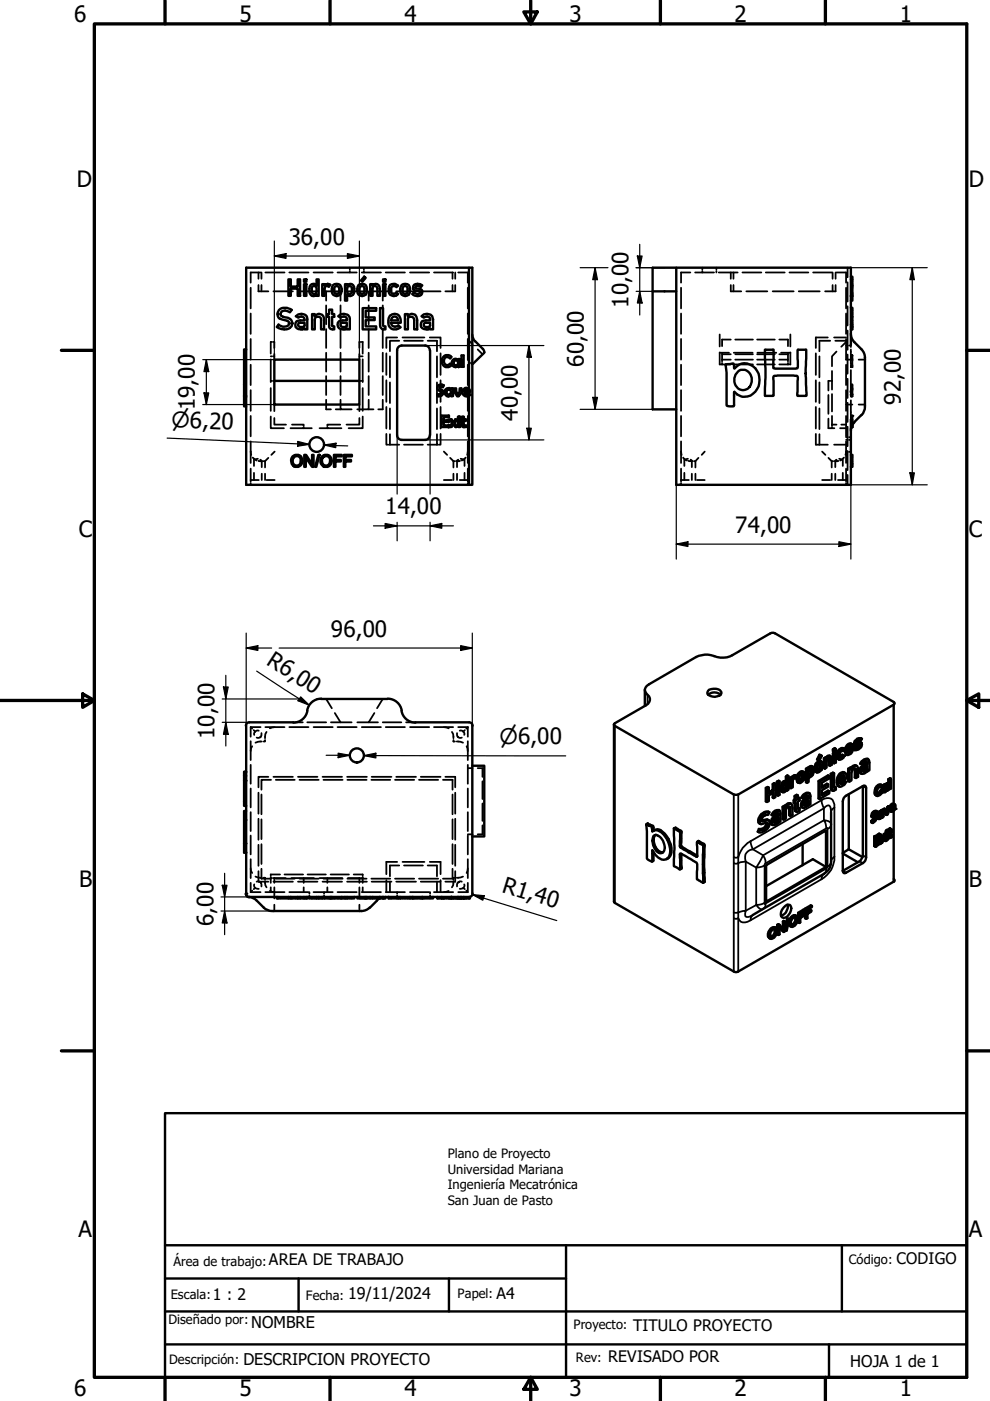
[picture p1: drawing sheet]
<svg xmlns="http://www.w3.org/2000/svg" width="210mm" height="297mm" viewBox="0 0 210 297" stroke-linecap="round" stroke-linejoin="round" font-family="sans-serif">
<defs><g id="words">
<g font-size="4.8">
<text x="15.7" y="4.6">6</text>
<text x="50.8" y="4.6">5</text>
<text x="85.8" y="4.6">4</text>
<text x="120.8" y="4.6">3</text>
<text x="155.8" y="4.6">2</text>
<text x="190.8" y="4.6">1</text>
<text x="16.3" y="39.5">D</text>
<text x="205.4" y="39.5">D</text>
<text x="61.2" y="51.9">36,00</text>
<text x="133.2" y="65.3" transform="rotate(-90 133.2 65.3)">10,00</text>
<text x="123.8" y="77.8" transform="rotate(-90 123.8 77.8)">60,00</text>
<text x="41.3" y="87" transform="rotate(-90 41.3 87)">19,00</text>
<text x="109.8" y="89.3" transform="rotate(-90 109.8 89.3)">40,00</text>
<text x="191" y="85.8" transform="rotate(-90 191 85.8)">92,00</text>
<text x="16.7" y="113.8">C</text>
<text x="81.7" y="109.1">14,00</text>
<text x="155.9" y="113">74,00</text>
<text x="205.4" y="113.8">C</text>
<text x="70.2" y="135">96,00</text>
<text x="56.3" y="140.7" transform="rotate(33 56.3 140.7)">R6,00</text>
<text x="45.5" y="156.6" transform="rotate(-90 45.5 156.6)">10,00</text>
<text x="16.8" y="188">B</text>
<text x="106.2" y="189" transform="rotate(17 106.2 189)">R1,40</text>
<text x="205.4" y="188">B</text>
<text x="45.3" y="196.3" transform="rotate(-90 45.3 196.3)">6,00</text>
<text x="16.6" y="262.3">A</text>
<text x="205.4" y="262.3">A</text>
<text x="15.7" y="296">6</text>
<text x="50.8" y="296">5</text>
<text x="85.8" y="296">4</text>
<text x="120.8" y="296">3</text>
<text x="155.8" y="296">2</text>
<text x="190.8" y="296">1</text>
</g>
<g font-size="4.6">
<text x="36.3" y="90.5" transform="rotate(3 36.3 90.5)">⌀6,20</text>
<text x="105.9" y="157.8">⌀6,00</text>
</g>
<g font-size="3.4">
<text x="57" y="268.2">AREA DE TRABAJO</text>
<text x="190.1" y="267.9">CODIGO</text>
<text x="45.1" y="275.6">1 : 2</text>
<text x="73.8" y="275.4">19/11/2024</text>
<text x="105.3" y="275.4">A4</text>
<text x="53.3" y="281.5">NOMBRE</text>
<text x="134.2" y="282.2">TITULO PROYECTO</text>
<text x="51.6" y="289.4">DESCRIPCION PROYECTO</text>
<text x="129" y="288.8">REVISADO POR</text>
<text x="180.3" y="289.8">HOJA 1 de 1</text>
</g>
<g font-size="2.7">
<text x="94.9" y="245.6">Plano de Proyecto</text>
<text x="94.9" y="248.9">Universidad Mariana</text>
<text x="94.9" y="252.1">Ingeniería Mecatrónica</text>
<text x="94.9" y="255.4">San Juan de Pasto</text>
<text x="36.8" y="268.3">Área de trabajo:</text>
<text x="180" y="268.1">Código:</text>
<text x="36.2" y="275.5">Escala:</text>
<text x="64.8" y="275.6">Fecha:</text>
<text x="97" y="275.3">Papel:</text>
<text x="35.8" y="280.7">Diseñado por:</text>
<text x="121.6" y="281.9">Proyecto:</text>
<text x="35.9" y="289.3">Descripción:</text>
<text x="122.1" y="288.8">Rev:</text>
</g>
</g></defs>
<!-- layer: Oculto (ISO) -->
<g fill="none" stroke="#000" stroke-width=".38">
<path d="M54.8 57.8v1.3M55.2 57.8h-2.1v2.1M55.4 57.8v1.3M56.3 57.8h4M61.3 57.8h4.1M66.5 57.8h4M71.6 57.8h4M74.2 56.8v.3M74.2 57.5v.3M76.7 57.8h4.1M77.2 56.8v.3M77.2 57.5v.3"/>
<path d="M81.8 57.8h4.1M86.9 57.8h4.1M92 57.8h4.1M95.9 57.8v1.3M96.5 57.8v1.3M97.2 57.8h2v2.1M146.4 57.8h-2v2.1M147.4 57.8h4M148.9 56.8v.3M148.9 57.5v.3M151.9 56.8v.3M151.9 57.5v.3"/>
<path d="M152.4 57.8h4M154.9 57.8v1.3M155.5 57.8v1.3M157.4 57.8h4M162.4 57.8h4M167.4 57.8h4M172.4 57.8h4M176.5 57.8v1.3M177.2 57.8v1.3M177.4 57.8h2v2.1M179.7 56.8v2M179.7 59.9v4"/>
<path d="M180.4 59.7h.1M180.4 58.9h.1M180.4 59.5h.1M180.6 59.7h.1M180.6 58.9h.1M180.6 59.5h.1M51.8 79.6h.1M51.8 78.2h.1M51.8 78.1h.1M51.8 74.2h.1M51.8 78.4h.1M51.8 77.5h.1"/>
<path d="M51.8 77.3h.1M51.8 77.2h.1M51.8 77.1h.1M51.8 78h.1M51.8 77h.1M52 79.6h.2M52 78.2h.2M52 78.1h.2M52 74.2h.2M52 78.4h.2M52 77.5h.2M52 77.3h.2"/>
<path d="M52 77.2h.2M52 77.1h.2M52 78h.2M52 77h.2M53.1 61v4.4M53.1 66.5v4.3M53.1 71.9v4.3M53.1 77.3v4.3M54.8 60.4v1.4h2.1M55.4 60.4v1.4M57.4 76.2v4.8M57.4 75.6h.3"/>
<path d="M57.7 72.5h-.3v2.5M57.9 72.5h.3v1.3M57.9 75.6h.3M58 61.8h4.1M58.2 75v1.2M63.2 61.8h4.1M68.4 61.8h4.1M69.2 61.8v1.9M69.2 64.8v4M69.2 69.8v4M69.2 74.8v4M69.2 79.7v4"/>
<path d="M72.2 61.8v1.9M72.2 64.8v4M72.2 69.8v4M72.2 74.8v4M72.2 79.7v4M73.6 61.8h4.2M76.2 75v1.2M76.2 75.6h.2M76.4 72.5h-.2v1.3M76.6 72.5h.3v2.5M76.6 75.6h.3M76.9 76.2v4.8"/>
<path d="M78.2 61.8v1.9M78.2 64.8v4M78.2 69.8v4M78.2 74.8v4M78.2 79.7v4M78.8 61.8h4.2M81.2 61.8v1.9M81.2 64.8v4M81.2 69.8v4M81.2 74.8v4M81.2 79.7v4M81.9 74.9v4.6"/>
<path d="M82.7 75.6v4.4M84 61.8h4.2M84.2 71.6h-2.3v2.2M84.6 72.2h-1.9v2.3M85.3 71.6h4.7M85.7 72.2h4M89.2 61.8h4.2M90.7 72.2h1.9v2.3M91.1 71.6h2.3v2.2M92.6 75.6v4.4M93.4 74.9v4.6M95.9 60.4v1.4"/>
<path d="M96.5 60.4v1.4h-2.1M99.2 72l1 1M99.2 71.9v4.3l.3 .4M99.2 61v4.4M99.2 66.5v4.3M99.2 77.3v4.3M99.8 76.9l.3 .4M101.3 74.1l1 1M144.4 61v4.4M144.4 66.5v4.3M144.4 71.9v4.3M144.4 77.3v4.3"/>
<path d="M152.6 74.7v2.6h.2M152.6 70.9v2.6M152.6 74.8h2M152.9 77.3h2M153.1 74.9v1.7M153.1 76.9v.4M153.1 75.1h1.8M153.1 76.2h1.8M154.9 60.4v1.4h2.3M154.9 72h-1.8v1.4M155.5 60.4v1.4M155.6 74.8h4"/>
<path d="M155.9 77.3h3.7M155.9 72h3.7M155.9 75.1h3.7M155.9 76.2h3.7M158.2 61.8h4.5M160.5 77.3h3.8M160.5 72h3.8M160.5 75.1h3.8M160.5 76.2h3.8M160.6 74.8h4M163.8 61.8h4.5M165.2 76.2h1.9v.4"/>
<path d="M165.2 77.3h2.1M165.2 72h1.9v1.4M165.2 75.1h1.9M165.6 74.8h2M167.1 74.9v1.3M167.1 76.9v.4M167.6 74.7v2.6h-.2M167.6 70.9v2.6M169.4 61.8h4.4M173 74.9v4.6M173.7 75.6v4.4M175.5 71.6h-2.5v2.2"/>
<path d="M176 72.2h-2.3v2.3M176.4 78.7v3.9M176.5 60.4v1.4M176.8 71.6h2.6M177.1 72.2h2.3M177.2 60.4v1.4h-2.3M177.4 74.5l-1 1.1v2M179.4 71.9v4.3h1.3v.7M179.4 61v4.4M179.4 66.5v4.3M179.4 77.3v4.3M179.4 72.5l-1 1"/>
<path d="M179.4 73.3h.3M179.7 64.9v4.1M179.7 70.1v4.1M179.7 75.2v4M180 73.3h.4M180.4 78.5v5.1h.1M180.4 77.5h.1M180.4 77.1h.1M180.4 73.1v.5M180.4 74.1v3.1M180.4 67.9h.1M180.4 67.1h.1"/>
<path d="M180.4 68.4h.1M180.4 69.3h.1M180.4 68.9h.1M180.4 69.4h.1M180.4 69.2h.1M180.4 69.8h.1M180.4 67.2h.1M180.4 65.6h.1M180.4 62.3h.1M180.4 62h.1M180.4 60.5h.1M180.4 60.9h.1"/>
<path d="M180.4 60.6h.1M180.4 62.4h.1M180.4 60.2h.1M180.4 62.8h.1M180.4 66.6h.1M180.4 67h.1M180.4 75.4h.1M180.4 77.8h.1M180.4 75.3h.1M180.4 75.6h.1M180.4 76h.1M180.4 75.7h.1"/>
<path d="M180.4 65.7h.1M180.4 66.2h.1M180.4 65.8h.1M180.4 61.2h.1M180.4 60.8h.1M180.4 60.4h.1M180.4 67.4h.1M180.4 66.5h.1M180.4 69.6h.1M180.4 65.9h.1M180.4 67.3h.1M180.4 65.3h.1"/>
<path d="M180.4 76.4h.1M180.4 77.7h.1M180.4 77.6h.1M180.4 76.1h.1M180.4 76.3h.1M180.6 77.7l.1 .1M180.6 77.5h.1M180.6 77.1h.1M180.6 75.3l.1 .1M180.6 67.9h.1M180.6 67.1h.1M180.6 68.4h.1"/>
<path d="M180.6 69.3h.1M180.6 68.9h.1M180.6 69.4h.1M180.6 69.2h.1M180.6 69.8h.1M180.6 67.2h.1M180.6 65.6h.1M180.6 62.3h.1M180.6 62h.1M180.6 60.5h.1M180.6 60.9h.1M180.6 60.6h.1"/>
<path d="M180.6 62.4h.1M180.6 60.2h.1M180.6 62.8h.1M180.6 66.6h.1M180.6 67h.1M180.6 75.4h.1M180.6 77.8h.1M180.6 75.6h.1M180.6 75.7h.1M180.6 65.7h.1M180.6 66.2h.1M180.6 65.8h.1"/>
<path d="M180.6 61.2h.1M180.6 60.8h.1M180.6 60.4h.1M180.6 67.4h.1M180.6 66.5h.1M180.6 69.6h.1M180.6 65.9h.1M180.6 67.3h.1M180.6 65.3h.1M180.6 76.4h.1M180.6 76.1h.1M180.6 76.3h.1"/>
<path d="M180.7 77.1v.5h-.1M180.7 75.6v.4h-.1M182.1 76.2h1.3M51.8 83.9h.1M51.8 82.7h.1M51.8 83.6h.1M51.8 83h.1M52 83.9h.2M52 82.7h.2M52 83.6h.2M52 83h.2M53.1 95.7l.2 .7"/>
<path d="M53.1 82.7v4.4M53.1 88.2v4.3M53.1 93.6v4.6M53.1 99.4v2.7M53.6 97l.5 .5 .6-.2M53.8 97.3v1.5M54.1 97.5l.3 .1M54.8 97.7l.4 .1M55.2 97.5l.2 .2-.1 .1M55.2 97.8h.4M55.5 97.7v1.3M55.9 97.8h.3"/>
<path d="M56.9 97.1l-.7 .7v1.3M57.4 88.3v2.5h2.8M57.4 82.3v4.8M57.4 80.8h.3M57.9 80.8h.3M58.2 88.6v1.4h2.4M58.2 85.8v1.4M58.2 95.7l-.7 .7M61.9 90h2.5v.3M64.4 90.5v.3h-2.8M64.4 90.8h1.7M67.8 90.8h1.6"/>
<path d="M69.2 84.8v2h1M69.4 90.5v.3h3M71.2 86.8h1M72.1 90h-2.7v.3M72.2 84.8v2h2.3M76.2 88.6v1.4h-2.7M76.2 85.8v1.4M76.2 80.8h.2M76.6 80.8h.3M76.9 88.3v2.5h-3M76.9 82.3v4.8M78.2 84.8v2h-2.4"/>
<path d="M78.2 86.8h1M81.2 84.8v2h-1M81.9 92v2.3h.3M81.9 80.6v4.6M81.9 86.3v4.6M82.7 92.1v2.2h-.3M82.7 81.1v4.4M82.7 86.6v4.4M82.7 94.3h1.9M85.7 94.3h4M90.7 94.3h1.9M92.6 92.1v2.2h.3"/>
<path d="M92.6 81.1v4.4M92.6 86.6v4.4M93.4 92v2.3h-.2M93.4 80.6v4.6M93.4 86.3v4.6M94.1 95.7l.7 .7M95.4 97.1l.7 .7M96.1 97.8v1.3M96.1 97.8h.4M96.7 97.8h.4M96.9 97.7v1.3M97.2 97.5l-.3 .2 .1 .1"/>
<path d="M97.5 97.7l-.3 .1M97.7 97.3l.5 .2M98.2 97.5l-.3 .1M98.5 97.3v1.5M98.7 97l-.5 .5M99.2 95.7l-.1 .7M99.2 82.7v4.4M99.2 88.2v4.3M99.2 93.6v4.6M99.2 99.4v2.7M144.4 95.7l.1 .7M144.4 82.7v4.4"/>
<path d="M144.4 88.2v4.3M144.4 93.6v4.6M144.4 99.4v2.7M144.8 97l.5 .5M145.1 97.3v1.5M145.3 97.5l.4 .1M145.9 97.3l-.6 .2M146 97.7l.4 .1M146.4 97.5l.3 .2-.2 .1h.3M146.7 97.7v1.3M147.1 97.8h.3M148.1 97.1l-.7 .7v1.3"/>
<path d="M149.4 95.7l-.6 .7M173 92v2.3h2.5M173 80.6v4.6M173 86.3v4.6M173.7 81.1v4.4M173.7 86.6v4.4M173.7 92.1v2.2M174.3 95.7l.7 .7M175.6 88.8v2h1.3M175.6 97.1l.7 .7M175.6 83.7v4M175.9 80.8h-.3v2"/>
<path d="M176.1 80.8h.3M176.3 97.8h.4M176.3 97.8v1.3M176.4 83.6v3.6M176.4 88.2v2.1M176.4 90.5v.3M176.4 90h1M176.8 94.3h2.6M177.1 97.7v1.3M177.4 97.5l-.3 .2 .2 .1h-.3M177.7 97.7l-.3 .1M177.9 97.3l.5 .2"/>
<path d="M178.1 90.8h1.3M178.4 90h1M178.7 97.3v1.5M178.9 97l-.8 .6M179.4 95.7l-.1 .7M179.4 82.7v4.4M179.4 88.2v4.3M179.4 93.6v4.6M179.4 99.4v2.7M179.4 93.3h.3M179.4 85.8h1.3M179.4 95.8h.3"/>
<path d="M179.4 92.7h.3M179.7 80.3v4.1M179.7 85.4v4.1M179.7 90.5v4.1M179.7 95.6v4.1M180 93.3h.4M180 95.8h.4M180 92.7h.4M180.3 82.9v.2M180.3 83.7l.2 .1M180.3 83.2h.1M180.4 83.9h.1"/>
<path d="M180.4 82.7h.1M180.4 83h.1M180.4 84.9v3M180.4 90h.1M180.4 90.2h.1M180.4 90.5h.1M180.4 90.6h.1M180.4 89.2h.1M180.4 88.3h.1M180.4 88.4h.1M180.4 88.9h.1M180.4 89.3h.1"/>
<path d="M180.4 90.3h.1M180.4 88.1h.1M180.4 88.5h.1M180.4 89.1h.1M180.4 89.5h.1M180.4 81.7h.1M180.4 81.9h.1M180.4 82h.1M180.4 82.1h.1M180.4 84.1h.1M180.4 84h.1M180.4 83.6h.1"/>
<path d="M180.4 81.5h.1M180.4 99h.1M180.4 96.4h.1M180.4 98.4h.1M180.4 97h.1M180.4 98.7h.1M180.4 96.7h.1M180.4 96.8h.1M180.4 97.5h.1M180.4 97.8h.1M180.4 82.6h.1M180.4 83.4h.1"/>
<path d="M180.4 83.7h.1M180.4 83.5h.1M180.4 82.2h.1M180.4 88.7h.1M180.4 89.4h.1M180.4 82.3h.1M180.4 82.5h.1M180.4 83.1h.1M180.5 88.4h-.1v.5h.1M180.6 89.1h.1v.4h-.1M180.6 88.4h.1v.4M180.6 88.1h.1z"/>
<path d="M180.6 83.9l.1 .2M180.6 82.5h.1l-.1 .2 .1 .1M180.6 82.1h.1v.3M180.6 90.2h.1M180.6 90.5h.1M180.6 90.6h.1M180.6 89.2h.1M180.6 88.9h.1M180.6 88.4h.1M180.6 89.3h.1M180.6 90.3h.1M180.6 81.5l.1 .1"/>
<path d="M180.6 83.5l.1 .1M180.6 88.5h.1M180.6 89.1h.1M180.6 89.5h.1M180.6 81.7h.1M180.6 82h.1M180.6 83.6h.1M180.6 99h.1M180.6 96.4h.1M180.6 98.4h.1M180.6 97h.1M180.6 98.7h.1"/>
<path d="M180.6 96.7h.1M180.6 96.8h.1M180.6 97.5h.1M180.6 97.8h.1M180.6 82.6h.1M180.6 82.2h.1M180.6 88.7h.1M180.6 88.3h.1M180.6 89.4h.1M180.6 82.3h.1M180.6 82.5h.1M180.6 83.1h.1"/>
<path d="M180.7 89.7v.3h-.1M180.7 83.7l-.1 .1 .1 .1M180.7 83.6l-.1 .1M180.7 83.2l-.1 .2M180.7 82.9l-.1 .1M180.7 81.6v.3h-.1M180.7 88.2l-.1 .1M182.1 85.8h1.3M53.1 101.8h1.8M53.1 102.4v.4M53.8 100.3v1.5M55.5 100.4v1.4"/>
<path d="M56.2 100.4v1.4M56.5 101.8h1.7M94.1 101.8h1.7M96.1 100.4v1.4M96.9 100.4v1.4M97.5 101.8h1.7M98.5 100.3v1.5M99.2 102.4v.4M144.4 101.8h1.6M144.4 102.4v.4M145.1 100.3v1.5M146.7 100.4v1.4"/>
<path d="M147.4 100.4v1.4M147.8 101.8h1.6M174.3 101.8h1.7M176.3 100.4v1.4M177.1 100.4v1.4M177.7 101.8h1.7M178.7 100.3v1.5M179.4 102.4v.4M179.7 100.7v2.1M53.1 154.2v2M53.1 157.1v4M53.1 154.2l.4 .3"/>
<path d="M53.1 154.2h2.1M53.5 158.2l-.3 .5-.1 .5M53.8 154.8l.3 .3M54.1 155.1l-.2 .3v.4M54.9 154.9h-.5l-.3 .2M55.2 156.3l-.3 .1h-.5M55.4 155.4v.5l-.2 .3M55.5 157.2l-1.3 .3M56.2 156.9v.3h-.3M56.3 154.2h4M56.5 155.2l-.2 .4-.1 .9M58.2 154.2l-1 .2"/>
<path d="M61.3 154.2h4.1M62.2 153.1h2M65.2 153.1h4M66.5 154.2h4M69.2 148.2l1.2 2M70.2 153.1h4.3M71 151.2l1.2 1.9M71.6 154.2h4M76.7 154.2h4.1M78.2 153.1h1.9M79.4 151.2l-1.2 1.9h-2.4M81.2 153.1h3.9"/>
<path d="M81.2 148.2l-1.3 2M81.8 154.2h4.1M86.1 153.1h2M86.9 154.2h4.1M92 154.2h4.1M94.1 154.2l1 .2M95.8 155.2l.3 .4v.9M96.1 156.9v.3h.4M96.8 157.2l1.4 .3M96.9 155.4v.5l.2 .3M97.2 156.3l.3 .1h.4M97.2 154.2h2"/>
<path d="M97.5 154.9h.5l.2 .2M98.2 155.1l.2 .3v.4M98.6 154.8l-.4 .3M98.9 158.2l.3 1M99.2 154.2v2M99.2 157.1v4M99.2 154.2l-.3 .3M51.8 178.9h.1M51.8 173.8h.1M51.8 172.1h.1M51.8 173.7h.1M51.8 169.2h.1"/>
<path d="M51.8 166.1h.1M51.8 165.5h.1M51.8 163.8h.1M51.8 163.9h.1M51.8 163.6h.1M52 178.9h.2M52 173.8h.2M52 172.1h.2M52 173.7h.2M52 169.2h.2M52 166.1h.2M52 165.5h.2"/>
<path d="M52 163.8h.2M52 163.9h.2M52 163.6h.2M53.1 162.2v4M53.1 167.2v4M53.1 172.2v4M53.1 177.2v4M54.8 168.1v4.4M54.8 173.6v4.4M54.8 179.1v4.5M55.4 168.5v4.1M55.4 173.7v4.2"/>
<path d="M55.4 179v4.2M56.9 164.7h-2.1v2.2M57.5 165.3h-2.1v2.1M58 164.7h4.1M58.5 165.3h4M63.2 164.7h4.1M63.5 165.3h4.1M68.4 164.7h4.1M68.6 165.3h4M73.6 164.7h4.2M73.7 165.3h4M78.7 165.3h4"/>
<path d="M78.8 164.7h4.2M83.8 165.3h4M84 164.7h4.2M88.8 165.3h4.1M89.2 164.7h4.2M93.9 165.3h2v2.1M94.4 164.7h2.1v2.2M95.9 168.5v4.1M95.9 173.7v4.2M95.9 179v4.2M96.5 168.1v4.4M96.5 173.6v4.4"/>
<path d="M96.5 179.1v4.5M99.2 162.2v4M99.2 167.2v4M99.2 172.2v4M99.2 177.2v4M99.2 162.9h1M99.2 176.9h1M101.3 162.9h1v1.8M102.3 165.7v3.7M102.3 170.4v3.6M102.3 175v1.9h-1M51.8 180.6h.1"/>
<path d="M52 180.6h.2M53.1 184.1l.4 1M53.1 182.2v4M53.1 187.2v2M53.1 189.2h2.1M53.5 188.8l-.4 .4M53.9 187.5v.5l.2 .3M54.1 188.3l.8 .2M54.1 188.3l-.3 .2M54.2 185.9l1.3 .2M54.4 186.9h.5l.3 .2M54.8 184.7v2.2h2.1"/>
<path d="M55.2 187.1l.2 .3v.5M55.4 184.2v2.1h2.1M55.9 186.1h.3v.4M56.2 186.8l.1 .9 .2 .4M56.3 189.2h4M57.2 188.9l1 .3M57.4 185.9v1.3M57.4 188.1v1.1M57.4 186.2h.3M57.9 186.2h2.7M58 186.9h4.1M58.2 186.2v1"/>
<path d="M58.2 188.1v2.4M58.2 191.8v1.4M58.5 186.3h4M59.1 190.2v.1M59.1 190.4v.1M59.4 185.4h-2v.3M59.5 190.2v.1M59.5 190.4v.1M60.3 185.4h4M61.3 190.2v.1M61.3 190.4v.1M61.3 189.2h4.1"/>
<path d="M61.5 190.2v.1M61.5 190.4v.1M61.7 190.2v.1M61.7 190.4v.1M61.8 186.2h4.7M61.8 190.2v.1M61.8 190.4v.1M61.9 190.2v.1M61.9 190.4v.1M62 190.2v.1M62 190.4v.1M62.6 190.2v.1"/>
<path d="M62.6 190.4v.1M62.7 190.2v.1M62.7 190.4v.1M63.2 190.2v.1M63.2 190.4v.1M63.2 186.9h4.1M63.5 186.3h4.1M63.8 190.2v.1M63.8 190.4v.1M64.1 190.2v.1M64.1 190.4v.1M64.4 186.2v1"/>
<path d="M64.4 188.1v1.1M64.5 190.2v.1M64.5 190.4v.1M64.6 190.2v.1M64.6 190.4v.1M64.8 190.2v.1M64.8 190.4v.1M64.9 190.2v.1M64.9 190.4v.1M65.2 190.5h.1M65.2 185.4h3.9M65.5 190.5h.1"/>
<path d="M65.6 189.2v.3M65.6 189.9v.3M66.1 190.2v.1M66.1 190.4v.1M66.2 190.2v.1M66.2 190.4v.1M66.5 189.2h4M66.5 190.2v.1M66.5 190.4v.1M66.7 190.2v.1M66.7 190.4v.1M66.8 190.2v.1"/>
<path d="M66.8 190.4v.1M67.1 190.2v.1M67.1 190.4v.1M67.5 190.2v.1M67.5 190.4v.1M67.8 186.2h4.8M67.8 190.2v.1M67.8 190.4v.1M67.9 190.2v.1M67.9 190.4v.1M68.1 190.2v.1M68.1 190.4v.1"/>
<path d="M68.3 190.2v.1M68.3 190.4v.1M68.4 186.9h4.1M68.6 186.3h4M68.7 189.2v.3M68.7 189.9v.4M68.7 190.4v.1M69.4 186.2v1M69.4 188.1v1.1M69.4 190.2v.1M69.4 190.4v.1M69.7 190.2v.1"/>
<path d="M69.7 190.4v.1M69.8 190.2v.1M69.8 190.4v.1M70 190.2v.1M70 190.4v.1M70.1 185.4h3.9M70.4 190.2v.1M70.4 190.4v.1M70.8 190.2v.1M70.8 190.4v.1M70.9 190.2v.1M70.9 190.4v.1"/>
<path d="M71.1 190.2v.1M71.1 190.4v.1M71.6 189.2h4M71.6 190.2v.1M71.6 190.4v.1M71.8 190.2v.1M71.8 190.4v.1M71.9 190.2v.1M71.9 190.4v.1M72.2 190.2v.1M72.2 190.4v.1M72.3 190.2v.1"/>
<path d="M72.3 190.4v.1M72.5 190.2v.1M72.5 190.4v.1M72.9 190.2v.1M72.9 190.4v.1M73.2 190.2v.1M73.2 190.4v.1M73.5 190.2v.1M73.5 190.4v.1M73.6 186.9h4.2M73.7 186.3h4M73.8 186.2h2.6"/>
<path d="M74.2 190.2v.1M74.2 190.4v.1M74.4 190.2v.1M74.4 190.4v.1M74.6 190.2v.1M74.6 190.4v.1M75 185.4h1.9v.3M76.2 186.2v1M76.2 188.1v2.4M76.2 191.8v1.4M76.6 186.2h.3M76.7 189.2h4.1"/>
<path d="M76.8 190.2v.1M76.8 190.4v.1M76.9 185.9v1.3M76.9 188.1v1.1M76.9 190.2v.1M76.9 190.4v.1M77.3 190.2v.1M77.3 190.4v.1M77.5 190.2v.1M77.5 190.4v.1M78.7 186.3h4M78.8 186.9h4.2"/>
<path d="M79.4 190.2v.1M79.4 190.4v.1M79.8 190.2v.1M79.8 190.4v.1M80 190.2v.1M80 190.4v.1M80.5 190.5h.1M81 190.3l-.4 .1M81.3 190.2h.4v.1M81.7 190.4v.1M81.8 189.2h4.1M81.9 186.6v2.6"/>
<path d="M82.7 186.9v2.3M82.9 190.2v.1M82.9 190.4v.1M83.8 186.3h4M84 186.9h4.2M84.1 190.2v.1M84.1 190.4v.1M84.2 182.7h-2.3v2.6M84.2 189.2v.3M84.2 189.9v.3M84.4 190.2v.1M84.4 190.4v.1"/>
<path d="M84.5 190.2v.1M84.5 190.4v.1M84.6 183.5h-1.9v2.3M84.9 190.2v.1M84.9 190.4v.1M85 190.2v.1M85 190.4v.1M85.3 182.7h4.7M85.3 190.2v.1M85.3 190.4v.1M85.7 183.5h4M85.9 190.2v.1"/>
<path d="M85.9 190.4v.1M86.4 190.2v.1M86.4 190.4v.1M86.5 190.2v.1M86.5 190.4v.1M86.9 189.2h4.1M87.7 190.2v.1M87.7 190.4v.1M87.8 190.2v.1M87.8 190.4v.1M88 190.2v.1M88 190.4v.1"/>
<path d="M88.5 190.2v.1M88.5 190.4v.1M88.8 186.3h4.1M89.1 190.2v.1M89.1 190.4v.1M89.2 190.2v.1M89.2 190.4v.1M89.2 186.9h4.2M89.4 190.2v.1M89.4 190.4v.1M89.9 190.2v.1M89.9 190.4v.1"/>
<path d="M90.7 183.5h1.9v2.3M91.1 182.7h2.3v2.6M91.2 189.2v.3M91.2 189.9v.4M91.2 190.4v.1M92 189.2h4.1M92.6 186.9v2.3M92.7 190.2v.1M92.7 190.4v.1M92.8 190.2v.1M92.8 190.4v.1M93 190.2v.1"/>
<path d="M93 190.4v.1M93.2 190.2v.1M93.2 190.4v.1M93.4 186.6v2.6M93.5 190.2v.1M93.5 190.4v.1M93.6 190.2v.1M93.6 190.4v.1M93.7 190.2v.1M93.7 190.4v.1M93.8 190.2v.1M93.8 190.4v.1"/>
<path d="M93.9 190.2v.1M93.9 190.4v.1M94 190.2v.1M94 190.4v.1M94.1 190.2v.1M94.1 190.4v.1M94.2 190.2v.1M94.2 190.4v.1M94.3 190.2v.1M94.3 190.4v.1M94.7 190.2v.1M94.7 190.4v.1"/>
<path d="M95.1 188.9l-1 .3M95.2 190.2v.1M95.2 190.4v.1M95.4 190.2v.1M95.4 190.4v.1M95.6 190.2v.1M95.6 190.4v.1M95.8 190.2v.1M95.8 190.4v.1M95.9 190.2v.1M95.9 190.4v.1M95.9 184.2v2.1h-2"/>
<path d="M96 190.2v.1M96 190.4v.1M96.1 190.2v.1M96.1 190.4v.1M96.1 186.8v.9l-.3 .4M96.2 190.2v.1M96.2 190.4v.1M96.3 190.2v.1M96.3 190.4v.1M96.4 190.2v.1M96.4 190.4v.1M96.5 186.1h-.4v.4"/>
<path d="M96.5 184.7v2.2h-2.1M96.5 190.2v.1M96.5 190.4v.1M96.6 190.2v.1M96.6 190.4v.1M96.7 190.2v.1M96.7 190.4v.1M96.8 190.2v.1M96.8 190.4v.1M97 190.2v.1M97 190.4v.1M97.1 187.1l-.2 .3v.5"/>
<path d="M97.1 190.2v.1M97.1 190.4v.1M97.2 190.2v.1M97.2 190.4v.1M97.5 190.2v.1M97.5 190.4v.1M97.6 190.2v.1M97.6 190.4v.1M97.7 190.2v.1M97.7 190.4v.1M97.8 190.2v.1M97.8 190.4v.1"/>
<path d="M97.9 190.2v.1M97.9 190.4v.1M97.9 186.9h-.4l-.3 .2M98 190.2v.1M98 190.4v.1M98.2 185.9l-1.4 .2M98.2 188.3l-.7 .2M98.2 188.3l.4 .2M98.3 190.2v.1M98.3 190.4v.1M98.4 190.2v.1M98.4 190.4v.1"/>
<path d="M98.4 187.5v.5l-.2 .3M98.5 190.2v.1M98.5 190.4v.1M98.8 190.2v.1M98.8 190.4v.1M98.9 188.8l.3 .4M98.9 190.2v.1M98.9 190.4v.1M99.2 184.1l-.3 1M99.2 187.2v2h-2M99.2 182.2v4M99.3 190.2v.1"/>
<path d="M99.3 190.4v.1M99.4 190.2v.1M99.4 190.4v.1M99.5 190.2v.1M99.5 190.4v.1M99.6 190.2v.1M99.6 190.4v.1"/>
</g>
<g fill="#000">
<circle cx="55.2" cy="97.8" r=".19"/>
<circle cx="97.2" cy="97.8" r=".19"/>
<circle cx="146.5" cy="97.8" r=".19"/>
<circle cx="177.3" cy="97.8" r=".19"/>
<circle cx="177.4" cy="97.8" r=".19"/>
<circle cx="180.3" cy="83.7" r=".19"/>
<circle cx="180.4" cy="83.6" r=".19"/>
<circle cx="180.4" cy="90.6" r=".19"/>
<circle cx="180.4" cy="83.5" r=".19"/>
<circle cx="180.4" cy="83.9" r=".19"/>
<circle cx="180.4" cy="83.2" r=".19"/>
<circle cx="180.4" cy="90.5" r=".19"/>
<circle cx="180.5" cy="90.6" r=".19"/>
<circle cx="180.7" cy="88.1" r=".19"/>
<circle cx="180.7" cy="88.2" r=".19"/>
<circle cx="55.2" cy="187.1" r=".19"/>
<circle cx="97.2" cy="187.1" r=".19"/>
<circle cx="99.6" cy="190.2" r=".19"/>
</g>
<!-- layer: Visible (ISO) -->
<g fill="none" stroke="#000" stroke-width=".51">
<path d="M52.2 56.8h47.9v46h-47.9zM61.2 59.2h.5v1.6h1.4v-1.6h.5v3.5h-.5v-1.5h-1.4v1.5h-.5zM64.5 59.2h.5v.5h-.5zM77.2 58.7l.3 .2-.7 .8-.3-.2zM81.2 59.2h.5v.5h-.5zM99.4 56.8v25.7M143.4 56.8v46h37v-13.9M180.4 59.2h.3v3.5M180.4 58.7h.3v.5M52.2 74.1h-.4v9.8h.4M58.2 76.2h18v9.6h-18zM59.1 65.8a2.04 2.04 0 0 1 2.7-.1l-.3 .5a1.14 1.14 0 0 0-2 .3l.1 .5 .9 .3a1.3 1.3 0 0 1 1.4 1.4 1.3 1.3 0 0 1-1.6 1.1h-.6l-1-.5 .4-.5 .2 .2a1.6 1.6 0 0 0 1.9-.1l.1-.6-.3-.2-.7-.2a1.43 1.43 0 0 1-1.4-1v-.6z"/>
<path d="M62.7 67a1.42 1.42 0 0 1 2.5 .5v2.3h-.6v-.2a1.15 1.15 0 0 1-1.4 .1 1.15 1.15 0 0 1-.5-1.3 1.71 1.71 0 0 1 1.9-.5v-.1a.75 .75 0 0 0-.5-.7 .75 .75 0 0 0-.9 .3zM63.3 68.5l1.3-.1v.6a.84 .84 0 0 1-1.4-.1zM64.5 60.2h.5v2.5h-.5zM65.8 60.4a.8 .8 0 0 1 1.3 .2v-1.4h.5v3.5h-.5v-.3a.84 .84 0 0 1-1 .3 .84 .84 0 0 1-.5-.9l.1-1zM66.2 66.6h.5v.4a1.09 1.09 0 0 1 1.4-.3 1.09 1.09 0 0 1 .6 1.2v1.9h-.6v-1.9a.67 .67 0 0 0-.7-.7 .67 .67 0 0 0-.7 .6v2h-.5zM66.2 60.8a.54 .54 0 0 1 .6-.1 .54 .54 0 0 1 .3 .4v1a.51 .51 0 0 1-.7 .2 .51 .51 0 0 1-.3-.5zM68.3 60.2h.5v.4a.86 .86 0 0 1 1.2-.2l-.3 .4-.4-.2-.3 .2-.2 .1v1.8h-.5zM69.8 65.6h.6v1h.5v.6h-.5v1.9l.5 .1v.6a.81 .81 0 0 1-1.1-.9v-1.7h-.4v-.6h.4zM70.6 60.4a1.16 1.16 0 0 1 1.4 0 1.16 1.16 0 0 1 .5 1.3 1.09 1.09 0 0 1-1.4 1.1 1.09 1.09 0 0 1-.7-1.5zM71 60.8a.55 .55 0 0 1 .6-.1 .55 .55 0 0 1 .3 .6 .97 .97 0 0 1-.3 1 .54 .54 0 0 1-.7-.6zM71.8 67a1.36 1.36 0 0 1 1.4-.4 1.36 1.36 0 0 1 1 1.1v2.1h-.7v-.2a1.11 1.11 0 0 1-1.5 0 1.11 1.11 0 0 1-.1-1.5l1.6-.2a.67 .67 0 0 0-.2-.7 .67 .67 0 0 0-.8 0l-.3 .2zM72.3 68.5l1.2-.1v.6a.78 .78 0 0 1-1.3-.1z"/>
<path d="M73.2 60.2h.4v.4a.84 .84 0 0 1 1-.4 .84 .84 0 0 1 .5 1 1.06 1.06 0 0 1-1.1 1.5l-.4-.3v1.3h-.4zM73.9 60.7l.2-.1a.46 .46 0 0 1 .5 .6v.8a.52 .52 0 0 1-.6 .3 .52 .52 0 0 1-.4-.5v-.7zM76 60.4a1.12 1.12 0 0 1 1.4 0 1.12 1.12 0 0 1 .4 1.3 1.07 1.07 0 0 1-1.3 1.1 1.07 1.07 0 0 1-.7-1.5zM76.5 60.7a.54 .54 0 0 1 .8 .6v.4a.54 .54 0 0 1-.6 .6 .54 .54 0 0 1-.5-.6 .97 .97 0 0 1 .3-1zM76.9 65.3h2.9v.6h-2.3v1.4h1.9v.6h-1.9v1.3h2.3v.6h-2.9zM78.5 60.2h.5v.4a.84 .84 0 0 1 1-.4 .84 .84 0 0 1 .5 1v1.5h-.5v-1.5a.51 .51 0 0 0-.5-.6 .51 .51 0 0 0-.5 .5v1.6h-.5zM80.6 65.3h.6v3.7l.2 .2h.3v.6a.87 .87 0 0 1-1.1-.9zM81.2 60.2h.5v2.5h-.5zM82.7 66.9a1.41 1.41 0 0 1 1.7-.1 1.41 1.41 0 0 1 .6 1.6h-2.1a.85 .85 0 0 0 .6 .8 .85 .85 0 0 0 1-.3l.4 .5a1.47 1.47 0 0 1-1.8 .3 1.47 1.47 0 0 1-.7-1.6v-.7zM82.7 60.4a1.23 1.23 0 0 1 1.7 .2l-.3 .3a.69 .69 0 0 0-.9-.2 .69 .69 0 0 0-.3 .9v.4a.65 .65 0 0 0 1.2 0l.3 .3a1.14 1.14 0 0 1-1.5 .3 1.14 1.14 0 0 1-.5-1.3zM83.1 67.4a.73 .73 0 0 1 .9-.2 .73 .73 0 0 1 .4 .7h-1.5zM85.2 73.3h4.9a.98 .98 0 0 1 1 .9"/>
<path d="M85.2 60.4a1.12 1.12 0 0 1 1.4 0 1.12 1.12 0 0 1 .3 1.3 1.09 1.09 0 0 1-1.3 1.1 1.09 1.09 0 0 1-.8-1.5zM85.2 73.3a.98 .98 0 0 0-1 .9v18.1M85.5 60.8a.55 .55 0 0 1 .6-.1 .55 .55 0 0 1 .3 .6v.4a.54 .54 0 0 1-.5 .6 .54 .54 0 0 1-.6-.6zM85.9 66.6h.6v.4a1.09 1.09 0 0 1 1.3-.3 1.09 1.09 0 0 1 .7 1.2v1.9h-.7v-1.9a.67 .67 0 0 0-.6-.7 .67 .67 0 0 0-.7 .6v2h-.6zM87.8 60.4a1.6 1.6 0 0 1 1.7 .1l-.3 .4-.3-.2h-.8l-.1 .2 .1 .2 .5 .1a.82 .82 0 0 1 1 .9 .82 .82 0 0 1-1.1 .7l-.9-.3-.2-.2 .3-.3a.9 .9 0 0 0 1.3 .1l.1-.3-.7-.2a.71 .71 0 0 1-.8-.4 .71 .71 0 0 1 .2-.8zM89.4 67a1.36 1.36 0 0 1 1.4-.4 1.36 1.36 0 0 1 1 1.1v2.1h-.6v-.2a1.43 1.43 0 0 1-1.9-.3 .97 .97 0 0 1 .1-1 .97 .97 0 0 1 .9-.4h.9a.67 .67 0 0 0-.3-.7 .67 .67 0 0 0-.7 0l-.3 .2zM90 68.5l1.2-.1v.6a.78 .78 0 0 1-1.3-.1zM91.2 74.3v18M94.2 75.5a.97 .97 0 0 1 1.4 .2l-.1 .3a.8 .8 0 0 0-1.1-.2 .8 .8 0 0 0-.2 1.1 .67 .67 0 0 0 .5 .5 .67 .67 0 0 0 .7-.3l.2 .2a1.01 1.01 0 0 1-1 .6 1.01 1.01 0 0 1-.9-.8 1.34 1.34 0 0 1 .5-1.6zM96 76.3a.95 .95 0 0 1 1.2 0v-.2l.4 .1-.1 1.6h-.3v-.2a.85 .85 0 0 1-1.3-.1 .85 .85 0 0 1 .1-1.2zM96.3 76.6a.48 .48 0 0 1 .8 .1 .48 .48 0 0 1-.4 .7 .48 .48 0 0 1-.5-.6zM97.9 75.4h.4v2.4h-.4z"/>
<path d="M100.1 70.9l.2 .8 .4 .7M100.8 72.4l1.6 1.6M102.4 74l.3 .8-2.6 2.5M138.4 61.8h5M153.9 77.3l1.6-.2 .2 1.1a2.81 2.81 0 0 1 4.8 .5 3.5 3.5 0 0 1-2.7 5.4h-.4l-1.1-.5-.6-.6-.1 3.1-1.5-.1zM156.5 78.8a1.93 1.93 0 0 1 2.2 0 1.93 1.93 0 0 1 .7 2.1 1.85 1.85 0 0 1-2.1 1.8 1.85 1.85 0 0 1-1.6-2.1l.3-1.2zM162.2 74.2h1.8v3.8l.3 .2 4.7-.1 .2-.3v-3.6l1.6-.1 .1 .2a71.1 71.1 0 0 0 .1 9.5l-.1 .1h-1.8v-3.1a.85 .85 0 0 0-.2-1.1h-4.8a3.5 3.5 0 0 0-.1 2.1v2.1h-1.8l.1-3.8zM180.4 70.8l.1 .7 .4 .7 1.7 1.8M180.4 73.1v-16.3h-42v30h5M180.4 69.3h.3v.5h-.3M180.4 68.8h.3v.5M180.4 65.3h.3v3.5"/>
<path d="M180.4 62.7h.3l-.3 .1M180.7 62.8v.9h-.3M182.7 74.1l.4 .6 .3 1.1M183.4 75.8v10.5l-.3 1.1-.4 .6M51.8 83.9v.2h.4M51.8 84.1v2.1h.4M58.2 80.8h18M62 96.8a1.27 1.27 0 0 1 2.1 .8 1.27 1.27 0 0 1-1.8 1.3 1.49 1.49 0 0 1-.3-2.1zM62.3 97a.93 .93 0 0 1 1.2-.1 .93 .93 0 0 1 .2 1.3 .91 .91 0 0 1-1.3 .4 .91 .91 0 0 1-.3-1.3zM64.5 96.4h.4l1.3 2v-2h.3v2.6h-.3l-1.4-2v2h-.3zM67.5 96.4h.3l-.7 2.6h-.3zM68.3 96.8a1.27 1.27 0 0 1 2 .8 1.27 1.27 0 0 1-1.8 1.3 1.49 1.49 0 0 1-.2-2.1z"/>
<path d="M68.4 97.1a.96 .96 0 0 1 1.3-.1 .96 .96 0 0 1 .1 1.3 .96 .96 0 0 1-1.3 .2l-.2-.8zM70.8 96.4h1.7v.4h-1.4v.7h1.2v.3h-1.2v1.2h-.3zM72.9 96.4h1.7v.4h-1.4v.7h1.2v.3h-1.2v1.2h-.3zM84.2 92.3a.98 .98 0 0 0 1 1M91.1 92.3a.98 .98 0 0 1-1 1h-4.9M92.9 81.7l.6-.2 .6 .2-.2 .4-.4-.1-.3 .1 .1 .4a.81 .81 0 0 1 .6 1 .81 .81 0 0 1-1.1 .5l-.1-.4a.6 .6 0 0 0 .8-.5 .96 .96 0 0 1-.6-1.4zM93.6 88.1h1.6v.4l-.5-.1a.45 .45 0 0 0-.6 .1 .45 .45 0 0 0 .1 .6h1l-.1 .4h-.9a.43 .43 0 0 0-.2 .4 .43 .43 0 0 0 .3 .3h.9v.4l-1.6-.1zM94.5 82.5a.74 .74 0 0 1 1.2 0v-.2l.4 .1v1.5l-.4 .1-.1-.2a.77 .77 0 0 1-.9 .2 .77 .77 0 0 1-.4-.8v-.4zM95.4 88.9h.4l.3 .6 .4-.6h.3v.2a.68 .68 0 0 0-.4 .6 .68 .68 0 0 0 .4 .6v.2h-.3l-.4-.5-.3 .5h-.4l.5-.8-.5-.6zM96.3 82.3h.4a1.05 1.05 0 0 0 .5 1.3l.3-.6v-.7h.4a1.38 1.38 0 0 1-.8 1.7l-.3-.1a1.37 1.37 0 0 1-.5-1.6zM97.1 88.9h.4v1.6h-.4zM97.2 88.3h.3v.3h-.3z"/>
<path d="M98 88.3l.4 .1v.5h.4l-.1 .4h-.3a.56 .56 0 0 0-.1 .6 .56 .56 0 0 0 .5 .3l.1 .1a.56 .56 0 0 1-.8 .2 .56 .56 0 0 1-.2-.7l.1-.5-.3-.1v-.2l.2-.1zM98.6 82.7l.4-.1 .3 .4h-.8zM98.6 82.3a.75 .75 0 0 1 .8 .1 .75 .75 0 0 1 .2 .8l-1.1 .2v.1l.2 .2h.5l.3-.2 .1 .2a.91 .91 0 0 1-1.4 0 .91 .91 0 0 1 .4-1.4zM99.4 83.2v.3M99.4 83.9v18.9M180.4 96.4h.3v2.6h-.3M180.5 90.5l.2 .1h-.2M180.7 90v.5M181.1 89.6l-.4 .6-.3 1.1M182.6 88l-1.5 1.5M52.2 153.8v35.7M52.9 153.1a.73 .73 0 0 0-.8 .8"/>
<path d="M52.9 153.1h9.3M65.2 150.7a3 3 0 0 1-3 2.5M68.1 148.2h14.1M68.1 148.1a3 3 0 0 0-3 2.5M82.2 148.1a3 3 0 0 1 3 2.5M85.1 150.7a3 3 0 0 0 3 2.5M88.1 153.1h11.3M99.5 153.1a.73 .73 0 0 1 .7 .8M100.1 153.8v35.7M130.2 153.6v37.6l.2 .2 25.2 14.6 .3 .1 .6-.1 33-19.1M136.7 146.3v3.4M137.2 145.4l10.9-6.3a5.1 5.1 0 0 1 3.9 .2 4.6 4.6 0 0 0 3.3-.4l8-4.6 .7-.1 25.5 14.6 .2 .4-33.5 19.3h-.6l-25.4-14.8 .2-.4 6.6-3.8a1.28 1.28 0 0 0 .3-2.2 1.21 1.21 0 0 1-.1-1.9z"/>
<path d="M150.1 147.3a2 2 0 0 1 2.7 0M150.4 146.2a2.1 2.1 0 0 1 2.5 .5l.1 .2a1.89 1.89 0 0 1-3 .2l.1-.6zM176.6 159.7l.2 .1v2M176.6 158.9l.2 .1v.4M177.2 158.8v.4l-.4 .2-.2-.2v-.3l.4-.3 .2 .2-.4 .2M177.2 159.6v2.1l-.4 .1-.2-.1v-2l.4-.3 .2 .2-.4 .2M178.8 159.2l.3-.4a1.28 1.28 0 0 0-1.4 1.7l.2 .5M178.8 159.2a.81 .81 0 0 0-.7 .5 .81 .81 0 0 0 .1 .9l.6-.5-.2-.1M179 158.7a1.19 1.19 0 0 0-1.6 1.3 .78 .78 0 0 0 .5 1M179.8 158.1l.7-.4 .2 .1a1.46 1.46 0 0 1-1.1 2.3l-.2-.9 .2-.8zM180 158.4l.3-.2a.82 .82 0 0 1 .3 .8 .82 .82 0 0 1-.7 .6l-.1-.1v-.8zM180.3 158.2v.7l-.2 .4-.3 .2"/>
<path d="M180.7 157.8l-.3-.1a1.36 1.36 0 0 0-1.2 .9 1.36 1.36 0 0 0 .4 1.5M181.4 158.2l-.2-.2a1.13 1.13 0 0 1 .3-1.2 1.13 1.13 0 0 1 1.3-.2 1.11 1.11 0 0 0-1.2 .4 1.11 1.11 0 0 0-.1 1.2l.8-.3a.6 .6 0 0 1-.2 .7 .6 .6 0 0 1-.7 0M182.2 157.9l-.5 .5-.5 .1-.2 .4 .2 .2 .2-.5-.2-.1M182.6 157.5l-.5-.2-.4 .2M182.8 156.6l-.3 .5a.54 .54 0 0 0-.6 0 .54 .54 0 0 0-.2 .6l.6-.2h.4a1.34 1.34 0 0 1-1.5 1.6M189.5 149.4v21M51.8 178.9v1.9h.4h-.4M51.8 178.8l.4 .1M51.8 165.6v5.3h.4M51.8 163.7v.8h.4M51.8 164.5v1h.4h-.4v.1h.4M52.2 171.9h-.4v1.9h.4h-.4v5h.4"/>
<path d="M52.2 163.6h-.4l.4 .1M100.1 162.4h2.6v14.9h-2.6M137.4 174.6l.5 .3a.64 .64 0 0 1 .7 .6v.6l-.3 .2v-.2M137.4 174.6l-.4 .2 .2 6.2a1.2 1.2 0 0 0 1 1.7l.1-2.4a2.91 2.91 0 0 0 2.8 1.9 2.19 2.19 0 0 0 .8-3 4.1 4.1 0 0 0-2.8-3.2l-.8 .3M137.4 174.6l-.4 .2 .6 .3M137.6 175.1a.5 .5 0 0 1 .5 .1 .5 .5 0 0 1 .1 .5l.1 .4 .3-.2M137.9 174.9l-.3 .2M138.4 176.2a1.41 1.41 0 0 1 2.1 .2 4.5 4.5 0 0 1 1.5 5.2l-.6 .6M138.9 177a2.66 2.66 0 0 0 1.4 3.7h.3a1.35 1.35 0 0 1-1.9-1.1 1.91 1.91 0 0 1 .2-2.5 2.29 2.29 0 0 1 2 2.3l-.1 .9-.2 .4M142.9 175.6l.4-.1 .4 .3a.92 .92 0 0 1 .8 1.1v1.7a.95 .95 0 0 0 .8 1.3l2.5 1.5M144.3 179.6l-.2-.1 .1-2.4a.9 .9 0 0 0-.8-1.2l-.5-.3 .1 3.8-.1 4.2 1.3 .7v-3.3l2.7 1.5a1.07 1.07 0 0 1 .9 1.4v1.8a.93 .93 0 0 0 .7 1.2l.6 .3v-8l-1.2-.7h-.1v3.1l-.1 .1M144.3 179.6l3.4 2.1"/>
<path d="M144.5 179.5l-.2 .1M147.8 178.5l.3-.2 .5 .3a.87 .87 0 0 1 .8 .9l-.1 2.7 .1 4.7-.3 .3M160.9 175.8l.3 .1-.3 .6M161.2 174.7a1.07 1.07 0 0 1-.1-1.7 1.72 1.72 0 0 1 2-.8l-.2 .6a1.15 1.15 0 0 0-1.4 1.3l1.5-.2a1.94 1.94 0 0 1-1.8 2.6l-.5-.2 .2-.5M162.4 167.1l.2 .1v2.8M162.5 174.5a1.34 1.34 0 0 1-1.6 1.3M162.6 167.2l.4-.2-.2-.1-.4 .2v2.8l.2 .1 .4-.2v-1.2l1-.6v1.2l-.2-.1v-1M163 173.9a1.07 1.07 0 0 0-1.4 .1h-.1M163 167v1.3l1-.7-.2-.1M163.1 172.2a2 2 0 0 0-2 2.4 .72 .72 0 0 0 1-.1h.6a1.33 1.33 0 0 1-1.5 1.4M163.8 166.2l.2 .2v1.2M164 166.4l.4-.2-.3-.2-.3 .2v1.3l-.8 .4"/>
<path d="M164.3 173.8l.8-.5v.5a.63 .63 0 0 1-1 .4zM164.4 166.2v2.8l-.4 .2M164.7 165.7l.3 .1v.4M164.7 166.5l.3 .2v2M164.8 172.4v.4a1.51 1.51 0 0 0-1.2 2l.2 .1M164.8 173.5l-.1 .4-.6 .4M164.8 172.8l.3 .1a1.73 1.73 0 0 0-1.4 1.9 1.07 1.07 0 0 0 1.4-.6v.2M165.3 165.7v.3l-.3 .2-.3-.1v-.4l.4-.2 .2 .2-.3 .1M165.3 166.5v2l-.3 .2-.3-.1v-2.1l.4-.2 .2 .2-.3 .2M165.3 171.9a1.17 1.17 0 0 0-1.7 .9l.5 .2 .7-.6 .2 .1 .1 .4M165.3 171.9a1.58 1.58 0 0 0-1.5 1M165.3 171.9l.2 .4v1.9l-.5 .2"/>
<path d="M165.9 171.1l.3 .1v2.6M166.2 171.2l.4-.3-.2-.1-.5 .3v2.6l.3 .1 .4-.3v-1.9l.3-.4 .4-.1h.1l.2 .3v1.6M166.5 166.1h.3l.1 .2a1.05 1.05 0 0 1-.5 1.3 1 1 0 0 1 .1-1.5zM166.6 170.9v.4a.97 .97 0 0 1 1.2-.8l.2 .7v1.6l-.4 .2-.3-.2v-1.7M166.6 164.6l.3 .2v1l-.2-.1a1.03 1.03 0 0 0-.9 1.3l.1 .9h.5l.5-.5v.2M166.6 166v1l-.4 .4M166.8 165.8l-.4-.2a1.51 1.51 0 0 0-.7 2.2l.3 .1M166.9 164.8l.3-.2-.3-.2-.3 .2v1.1M167.2 164.6v2.8l-.4 .2M167.4 165l.3 .1v2M167.8 170.4a.88 .88 0 0 0-1.3 .5M168 164.8l.5-.5 .4 .2-.2 .5"/>
<path d="M168.3 169.7l.2 .1v.5M168.5 170.3v1.2l.1 .4 .3 .2M168.5 169.5l.2 .2-.2 .1M168.5 168.8l.2 .2v.7M168.7 165h-.3l-.3 .3v1.6l-.4 .2-.3-.1v-2l.4-.3 .3 .2-.4 .2M168.7 169l.5-.4-.3-.1-.4 .3v.7l-.2 .2v.5l.2 .1 .2-.1 .1 1.9h.2l.5-.2v-.5M168.9 164.5l-.4 .1-.4 .5v-.2M169.2 168.6v.9l.3-.3-.3-.1M169.5 169.2v.5l-.3 .2v1.5v.1l.3-.1-.3-.1M169.6 164.5l.5-.4a.82 .82 0 0 1 .2 .9 .82 .82 0 0 1-.7 .5l-.1-.3zM169.6 164l.8-.3a1.7 1.7 0 0 1-.8 2.3h-.2l-.2-.6v-.7zM170 164.1l-.1 1-.4 .3"/>
<path d="M170.2 178.9v4.5M170.4 163.7l-.2-.1a1.37 1.37 0 0 0-1.3 1.7l.1 .4 .4 .3M170.6 170.1l.8-.4a.89 .89 0 0 1-.9 1zM170.9 163l.2 .1v2.9M171.1 168.8l.1 .3a1.55 1.55 0 0 0-1.3 2l.3 .1M171.2 169.8l-.1 .4-.7 .4M171.2 169.1l.2 .1a1.73 1.73 0 0 0-1.3 1.9l.4 .2 .9-.8v.2M171.4 162.9v.3l.5-.6h.4a1.56 1.56 0 0 1-.7 2.2l-.2-.1v1.1l-.3 .2-.2-.2v-2.8l.3-.2 .2 .1-.3 .2M171.4 164.7l.1 .1M171.6 168.3a1.17 1.17 0 0 0-1.7 .8l.6 .2 .4-.5h.4l.1 .4M171.6 163.2l.5-.2a1.01 1.01 0 0 1-.5 1.5l-.2-.3zM171.6 168.3a1.58 1.58 0 0 0-1.5 .9"/>
<path d="M171.6 168.3l.2 .3v1.9l-.5 .2M171.9 163a1.13 1.13 0 0 1-.3 1.3h-.2M172.3 162.5a.69 .69 0 0 0-1 .4M173.4 161.8l.6-.3a.68 .68 0 0 1 .4 .9 1.29 1.29 0 0 1-1.2 1.4l-.2-.9zM173.5 162.1l.4-.2a.88 .88 0 0 1-.5 1.5l-.1-.7zM173.5 165.6l.3 .1v3.7M173.7 160l.5 .3M173.8 165.7l2-1.1-.2-.2-2.1 1.2v3.7l.3 .1 2-1.2v-.4M173.8 161.9l-.1 1-.3 .3M174 160.1l-.3-.1-.5 1 .5 .2 .5-.9-.2-.2-.5 1M174.2 161.5a1.07 1.07 0 0 0-1.1 .1 1.07 1.07 0 0 0-.4 1.1 .78 .78 0 0 0 .5 1.1M174.7 160.8l.2 .1v2.1"/>
<path d="M174.9 160.9l.4-.2-.3-.1-.3 .2v2l.2 .2 .4-.3v-1.4l.2-.3 .3-.2 .2 .2v1.4M175.3 160.7v.3l.3-.5 .4-.2 .3 .3v1.6l-.3 .2-.3-.2v-1.4M175.6 166.3v.5l-1.4 .8v1l1.6-.8-.2-.2-1.4 .8M175.8 164.6v.4l-1.6 1v1.1l1.4-.8-.3-.1-1.1 .6M176.1 164.1v3l.2 .4 .3 .1M176.1 160.4a.6 .6 0 0 0-1 .2M176.1 164.1l.5-.3 .2 .1-.4 .3zM176.2 172.3v10.4a2.82 2.82 0 0 1-1.5 2.6l-15.1 8.7M176.4 164.2v3l.1 .4 .2 .1 .5-.3v-.5M176.8 163.9v3l.1 .2 .3-.2h-.4M178.1 166.1l.6-.3 .2-.3 .2 .1a.87 .87 0 0 1-.9 .6l-.1-.4 1.4-.8v-.5a.58 .58 0 0 0-.4-.6 .58 .58 0 0 0-.7 .2 2.1 2.1 0 0 0-.5 2.6M178.8 164.4v.3l.3 .1-1 .6a.87 .87 0 0 1 .8-1l.2 .4"/>
<path d="M178.8 160.1l-.2-.1-.5 .5M178.8 164.7l-.7 .4M179.1 160.3l-.7 .7h-.5M179.1 160.3l-.3-.2 .3 .2M179.1 165.6l.4 .2a1.58 1.58 0 0 1-1.6 .9M179.2 163.9a1.24 1.24 0 0 0-1.7 1.1l-.1 1.2 .1 .3 .4 .2M179.8 163l.3 .1v2.6M180 168.4v11.7l-1.3 .7M180.1 163.1l.4-.2-.2-.2-.5 .3v2.6l.3 .1 .4-.2v-1.7l.2-.4 .5-.4 .3 .1v1.9M180.5 162.9v.3a1.05 1.05 0 0 1 1.2-.8l.2 .5v1.8l-.4 .3-.3-.2v-1.8M181.7 162.4a.83 .83 0 0 0-1.2 .4M182.6 162a1.24 1.24 0 0 1 1.6-.9l.1 2.2-.5 .2"/>
<path d="M182.9 166.7l.6-.1 .1 .5v14.7a1.4 1.4 0 0 1-.7 1.2l-3.8 2.2-.2-.1-.2-.5M182.9 166.7l-3.5 2a1.4 1.4 0 0 0-.7 1.2v14.7M182.9 166.7v15l-.7 .9-3.5 2M183.3 162.8l.6-.4a.89 .89 0 0 1-1 1.1v-.3zM183.6 161.5v.3a2.04 2.04 0 0 0-1.4 1.6l.2 .5 .3 .2M183.6 162.5v.4l-.7 .5M183.6 161.8l.3 .2a1.47 1.47 0 0 0-1.2 2.1 1.26 1.26 0 0 0 1.2-.7v.2M184.1 161.1a1.18 1.18 0 0 0-1.7 .8l.5 .2a.69 .69 0 0 1 .9-.5l.1 .4M184.7 174.1l.3 .3M184.8 174.2l.2 .3-.2-.1M185.3 172.9h.2M185.3 173.4l-.1 .3-.5 .3 .1 .4"/>
<path d="M185.4 177.4v2l.2 .1M185.4 177.4l.2 .1v2M185.5 172.9l.2 .1M185.5 172.9l.2 .2M185.7 171.9a.9 .9 0 0 0-.9 1.3l.3 .2M185.7 171.9l.2 .2a.36 .36 0 0 1-.4 .4l-.2 .2v.3h.4M185.7 171.9l.2 .2a.98 .98 0 0 0-.8 1.3 .32 .32 0 0 1 .5 .1 .32 .32 0 0 1-.2 .5l-.4 .2M185.7 173a1.1 1.1 0 0 1-.7 1.5l-.2-.1M185.9 173.3l.3 .4M185.9 178l.2 .1 .6-.4a.73 .73 0 0 1-.7 .7l-.1 .6 .9-.5-.3-.1M186.5 178.4l-.6 .3M186.5 178.4l.3 .1v.4l-1.2 .6"/>
<path d="M186.6 172.5l.2-.2a.5 .5 0 0 1 .2 .7 .5 .5 0 0 1-.6 .2zM186.7 176.9a1.06 1.06 0 0 0-1.1 .3l-.2 .2M186.7 177.7l-.3-.2-.5 .3M186.7 176.9l-1.1 .6M186.7 176.9l.1 .3-.2 .1a.65 .65 0 0 0-.7 .8h.1M186.8 172.4l-.1 .4-.3 .4M186.8 178.7h.1M186.9 167.8l-.3-.2-.5 .6M186.9 173.3l.1-.1 .1 .1M186.9 173.3h.2M187 166.5a.95 .95 0 0 0-1.4 .6 1.37 1.37 0 0 0 .1 1.5l.2 .1M187 172.1a1.02 1.02 0 0 0-.8 1.5h.4l.3-.3"/>
<path d="M187 166.5a1.36 1.36 0 0 0-1.3 .8 1.36 1.36 0 0 0 .3 1.5 1.1 1.1 0 0 0 1-1h-.1M187 166.5l-.1 .4a.87 .87 0 0 0-.9 .5 .87 .87 0 0 0 .2 1l.7-.6M187.1 177.3l-.2-.1-.3 .1v.2l.3 .2-.3 .8M187.1 177.3l-.2 .2 .3 .3-.3 .9M187.3 178.1l.3 .2M187.3 172.3l.7 .5M187.3 171.9l-.3 .2a.94 .94 0 0 0-1.2 1.1M187.3 171.9l-.2-.2-.3 .1v.2M187.3 171.9v1.3l-.2 .1M187.4 176.8l-.2 .5M187.4 176.8l.2-.1 .3 .1M187.4 176.8l.2 .2 .3-.2-.3 .8 .3 .6-.3 .1"/>
<path d="M187.6 178.3l-.2-.3-.3 .7h-.2M187.6 177l-.2 .6-.3-.3M187.6 166.8l.3-.1a.47 .47 0 0 1 .1 .6 .47 .47 0 0 1-.5 .2zM187.8 171.6l-.3-.2-.2 .2v.2M187.8 171.6a.67 .67 0 0 0-.3 .6 .67 .67 0 0 0 .5 .6M187.8 177.2v.7l.3 .2M187.8 166.7v.5l-.3 .3M188 176.5l-.2 .3M188 167.6h.2M188 166.4a.92 .92 0 0 0-.8 .6 .92 .92 0 0 0 .3 1l.5-.4M188 176.8l.4-.2-.1 1.3-.2 .2zM188.1 176.3l.2-.2 .1 .1-.3 .3z"/>
<path d="M188.2 176.5l.1 .1M188.3 176.5h.1M188.3 176.1l-.2-.2-.3 .2v.3l.3 .1M188.3 176.4l.2 .1v.3M188.4 176.7v.8l.3 .2M188.4 166.2h-.2v.3l-.6-.3a.97 .97 0 0 0-.6 .8 .97 .97 0 0 0 .3 .9M188.4 166.2l-.3-.2-.2 .3M188.4 166.4a.79 .79 0 0 0 .3 .9M188.4 166.2l-.1 .3a.94 .94 0 0 1-.1 1.1M188.4 176.6l.1 .2M188.5 176.8l.2-.1v.9a.48 .48 0 0 0 .6-.5M188.5 171.8l.4 .3"/>
<path d="M188.6 171.1l-.3-.2-.2 .2v.6l-.3 .5M188.6 165.4l.3-.2v2l-.2 .1zM188.6 171.1v.6a1.24 1.24 0 0 1-.6 1.1M188.6 171.1l-.3 .1-.1 1.1a.54 .54 0 0 1-.4-.7M188.7 175.6l-.3 .2-.1 .5M188.7 175.6l.3 .2-.1 .4 .4-.1M188.7 175.6l.3 .2M188.9 177l.4 .1M188.9 165.2l-.2-.2a.62 .62 0 0 0-.3 1v.2M188.9 175.8l-.2 .1-.2 .6M189 175.9l.3 .2M189.1 171.1l.3-.3 .2 .2-.6 .4z"/>
<path d="M189.3 171.4l-.3 .2M189.3 176.1v.2a.51 .51 0 0 0-.4 .4 .51 .51 0 0 0 .2 .6l.2-.2M189.4 170.9l-.2 .1M189.5 170.4a.7 .7 0 0 0-.9 .7M189.5 171.9v15M189.5 170.4l.2 .1M189.5 171.3h.3M189.5 171.2l.1 .1M189.7 171.4l-.3 .4h-.4l.9-.7-.2-.6a1.02 1.02 0 0 0-.8 1.6M189.7 171.3h.1M189.8 171.3l.1 .2a.93 .93 0 0 1-1 .6M52.1 189.4a.73 .73 0 0 0 .8 .8"/>
<path d="M52.1 189.5a.73 .73 0 0 0 .7 .7M52.8 190.2l1 .3 .6 .4M52.9 190.2h46.5M54.4 190.9l1.5 1.6M55.9 192.4l.7 .5 1.1 .3M57.7 193.2h18.9M58.7 190.2v.3h.2v-.3M58.9 190.5h2.3M61.2 190.2v.3h.5v-.3M63.1 190.2v.3h-1.4M63.6 190.2v.3h-.5M63.6 190.5h.9"/>
<path d="M64.5 190.2v.3h.5v-.3M65.2 190.2v.3h-.2M65.6 190.2v.3h1.5v-.3M67.6 190.5h.7M67.6 190.2v.3h-.5M68.3 190.2v.3h.5v-.3M68.8 190.5h1.2M70 190.5h.4M70 190.2v.3M70.4 190.2v.3h2.1v-.3M72.5 190.5h.7M73.2 190.2v.3h.4v-.3"/>
<path d="M75.1 190.2v.3h-1.5M75.8 190.2v.3h.7M76.5 190.2v.3h.7v-.3M77.2 190.5h.3M77.5 190.2v.3M77.8 190.2v.3h-.3M77.8 190.5h.7M78.4 192.4l-1 .6-.8 .2M78.5 190.2v.3h.5v-.3M80.4 190.5l-2 2M80.5 190.2v.3h-1.5M80.6 190.2v.3h.6v-.3v.3h.5v-.3"/>
<path d="M80.6 190.4l-.1 .1M82.4 190.2v.3M82.4 190.2v.3h2v-.3M84.4 190.5h.4M84.8 190.2v.3h2.1v-.3M86.9 190.5h.5M87.4 190.2v.3h.2v-.3M91.8 190.2v.3h-2.3v-.3v.3h-1.9M92.7 190.2v.3h1M93.7 190.2v.3h1.9v-.3M95.6 190.5l.1-.3 .1 .3M95.8 190.2v.3h1.3v-.3"/>
<path d="M97.2 190.2l-.1 .3M97.6 190.2v.3h-.4M97.6 190.5h.3M97.9 190.2v.3h.4M98.3 190.2v.3M99.6 190.2v.3h-1.3M100.2 189.4a.73 .73 0 0 1-.7 .8M138.6 180.6v1.8l-.4 .3M144.5 181v3l-.4 .3M147.8 181.6l-.1 .1M162.4 183.4l12.7-7.3v7.7l-12.7 7.4zM163.6 197.1a.59 .59 0 0 1 .7-.4 .59 .59 0 0 1 .4 .7 1.43 1.43 0 0 1-1.4 1.6 1.56 1.56 0 0 1 .3-1.9z"/>
<path d="M163.7 197.2l.4-.2a.88 .88 0 0 1 0 1.5l-.5 .3-.3-.2v-.7zM164.1 197a1.28 1.28 0 0 1-.7 1.7M164.5 196.8a.95 .95 0 0 0-1.4 .5 1.1 1.1 0 0 0 .2 1.7M164.8 196.1l.2 .1v2M165 196.2l.3-.1-.3-.2-.2 .2v2l.2 .1 .3-.1v-1.6l.9 1.1M166 195.4l.2 .1v1.7l-.9-1.1M166.2 195.5l.2-.1-.2-.2-.2 .2v1.4M166.4 195.4v2.1l-.2 .1-.9-1M166.5 192.1l.4-.3h.3a.82 .82 0 0 1 .5 1.2 2.15 2.15 0 0 1-1.6 1.6l-.3-.1a1.79 1.79 0 0 1 .7-2.4zM166.9 194.8l.2 .1-.5 2.4M167 191.8a2.24 2.24 0 0 1-1.4 2.4M167.1 194.9h.2l-.4-.1-.5 2.2"/>
<path d="M167.3 194.9l-.5 2.4-.4-.1M168.1 194.7l.4-.3a.92 .92 0 0 1 0 1.6l-.4 .3a.62 .62 0 0 1-.4-1zM168.1 194.4l.2-.1a.55 .55 0 0 1 .6-.1 .55 .55 0 0 1 .3 .7 1.69 1.69 0 0 1-1.4 1.6 1.17 1.17 0 0 1 0-1.8zM168.6 194.4a1.4 1.4 0 0 1-.8 1.7M168.9 194.2a1.09 1.09 0 0 0-1.6 .8l-.1 .7a.68 .68 0 0 0 .5 .8M169.2 193.5l.3 .2v2M169.5 193.7l1.1-.7-.2-.2-1.2 .7v2.1l.3 .1 .2-.1v-1l.8-.4v-.3M170.6 193v.2l-.9 .6v.6l.8-.5-.3-.1-.5 .3M170.7 192.6l.2 .2v2M170.9 192.8l1.2-.7-.2-.2-1.2 .7v2.1l.2 .1 .3-.1v-.9l.8-.5v-.3M172.1 192.1v.2l-.9 .6v.6l.8-.5-.2-.1-.6 .3M175.1 183.8l-2.8-1.6-9.9 5.7"/>
<path d="M178.7 181l3.2 1.8M180 180.1l2.9 1.6M189.5 186.4l.2 .1v.3l-.2 .1"/>
<circle cx="67.2" cy="94.3" r="1.56"/>
<circle cx="95.1" cy="83.1" r=".52"/>
<circle cx="75.7" cy="160.2" r="1.49"/>
</g>
<g fill="#000">
<circle cx="58.9" cy="66.6" r=".25"/>
<circle cx="61.3" cy="68.6" r=".25"/>
<circle cx="61.9" cy="68.6" r=".25"/>
<circle cx="98.3" cy="75.4" r=".25"/>
<circle cx="99.6" cy="83.7" r=".25"/>
<circle cx="138.9" cy="177" r=".25"/>
<circle cx="160.8" cy="174" r=".25"/>
<circle cx="161.5" cy="173.8" r=".25"/>
<circle cx="162.8" cy="174.7" r=".25"/>
<circle cx="163.2" cy="174.5" r=".25"/>
<circle cx="165" cy="171.8" r=".25"/>
<circle cx="165.7" cy="167.8" r=".25"/>
<circle cx="169.1" cy="165.8" r=".25"/>
<circle cx="171.4" cy="168.1" r=".25"/>
<circle cx="172.9" cy="163.6" r=".25"/>
<circle cx="177.7" cy="166.6" r=".25"/>
<circle cx="183.8" cy="160.9" r=".25"/>
<circle cx="185" cy="174.2" r=".25"/>
<circle cx="185.3" cy="173.4" r=".25"/>
<circle cx="185.5" cy="172.9" r=".25"/>
<circle cx="185.6" cy="179.5" r=".25"/>
<circle cx="185.7" cy="171.9" r=".25"/>
<circle cx="185.9" cy="178.5" r=".25"/>
<circle cx="186.5" cy="178.4" r=".25"/>
<circle cx="186.6" cy="178.5" r=".25"/>
<circle cx="186.7" cy="167.6" r=".25"/>
<circle cx="186.8" cy="178.5" r=".25"/>
<circle cx="186.8" cy="166.9" r=".25"/>
<circle cx="187.1" cy="167.8" r=".25"/>
<circle cx="187.3" cy="171.9" r=".25"/>
<circle cx="187.4" cy="178" r=".25"/>
<circle cx="187.8" cy="178.3" r=".25"/>
<circle cx="187.8" cy="177.9" r=".25"/>
<circle cx="188.1" cy="175.9" r=".25"/>
<circle cx="188.3" cy="170.9" r=".25"/>
<circle cx="188.3" cy="171.2" r=".25"/>
<circle cx="188.4" cy="167.2" r=".25"/>
<circle cx="188.4" cy="166.2" r=".25"/>
<circle cx="188.7" cy="165" r=".25"/>
<circle cx="188.9" cy="165.2" r=".25"/>
<circle cx="189" cy="177" r=".25"/>
<circle cx="189" cy="171.4" r=".25"/>
<circle cx="189.4" cy="170.9" r=".25"/>
<circle cx="189.9" cy="171.5" r=".25"/>
<circle cx="52.2" cy="189.5" r=".25"/>
<circle cx="81.2" cy="190.5" r=".25"/>
<circle cx="98.3" cy="190.5" r=".25"/>
</g>
<!-- layer: Visible fina (ISO) -->
<g fill="none" stroke="#000" stroke-width=".38">
<path d="M130.4 153.9v37.5M137.3 147.3v2M177.6 159.2l.3 .2M178.2 158.7l.2 .2M178.6 158.6l.2 .1M179.2 159.4l.2 .1M179.2 159.1l.2 .1M179.4 159.9l.2 .2M179.4 158.3l.2 .1M179.9 159.4l.2 .2M179.9 157.7l.2 .1M180.1 159.2l.3 .1"/>
<path d="M180.3 158.7l.2 .2M180.3 158.4l.2 .1M181.1 158l.3 .1M181.1 157.7l.2 .1M181.2 157.1l.3 .2M181.5 158.5l.2 .2M181.7 157.7h.1M181.7 157.6l.2 .1M181.7 158.4l.3 .1M181.7 156.6l.3 .2M181.9 157.5l.2 .1M182.1 158.2l.2 .1"/>
<path d="M182.1 157.3l.2 .2M182.1 156.5l.3 .1M182.2 157.9l.2 .1M182.2 157.3l.3 .2M138.4 175.1l-.2 .1M138.6 175.5l-.4 .2M138.6 178l-.3 .2M138.9 177l-.3 .2M138.9 179.5l-.2 .1M140.1 176l-.3 .2M141.7 177.8l-.2 .2M143.3 175.5l-.3 .2"/>
<path d="M143.6 175.7l-.3 .1M143.8 175.9l-.2 .1M144.1 176l-.3 .1M144.4 176.1l-.3 .2M144.4 179.2l-.3 .2M144.5 177.8l-.3 .1M144.5 176.3l-.3 .2M148.2 178.4l-.3 .1M148.5 178.5l-.4 .2M148.7 178.7l-.2 .2M149 178.8l-.3 .2M149.3 178.9l-.3 .2"/>
<path d="M149.4 179.2l-.3 .1M155.6 168.5v25M156.5 168.5v37.5M159.1 178.4a5.2 5.2 0 0 0-2.6 3.3l-.3 .1-.6-.1M159.1 178.4l.5 1.7a1.81 1.81 0 0 0-1.5 2.6l-1.1 .1a1.38 1.38 0 0 1-1.4 .2M160.8 174.4l.3 .2M161 174.1l-.2-.1 .2 .2M161.1 173l.3 .2M161.3 175.8l.2 .1M161.6 174l.3 .1M161.8 175.6l.3 .2M161.9 172.3l.3 .1"/>
<path d="M162 173.8l.2 .2M162.3 175.1l.3 .2M162.3 173.8l.3 .1M162.4 172.1l.3 .1M162.5 174.6l.3 .1M162.6 173.7l.3 .2M163.4 174.3l.3 .2M163.6 173.6l.3 .2M163.9 172.3l.2 .1M164.1 174.4h.1M164.2 173.1l.3 .1M164.3 174.2l.3 .2"/>
<path d="M164.3 171.9l.3 .2M164.7 173.9l.3 .1M164.8 173.7l.3 .1M164.8 172.6l.3 .2M165 171.8l.3 .1M165.5 167.3l.3 .1M165.5 166.9l.3 .1M165.7 167.8l.2 .1M165.7 166.2l.2 .1M166.1 165.7l.3 .1M166.2 167.4l.3 .1M166.4 165.6l.3 .1"/>
<path d="M166.4 167.2l.3 .1M166.6 167l.2 .1M166.6 170.7l.3 .2M166.6 166.7l.3 .2M166.6 166.2l.3 .1M166.7 166l.1 .1M167 170.4l.2 .1M167.3 171.2l.3 .2M167.4 171.1h.1M168 164.7l.3 .1M168.3 164.5l.2 .1M168.5 171.5l.2 .1"/>
<path d="M168.5 164.3l.3 .2M168.6 171.9l.2 .2M168.9 165.3l.3 .1M168.9 165l.3 .1M169.1 165.8l.3 .2M169.1 164.2l.3 .1M169.2 171.4l.1 .1M169.7 165.3l.2 .2M169.7 163.6l.2 .2M169.8 170.7l.3 .1M169.9 165.1l.3 .1M170 170l.2 .1"/>
<path d="M170.1 164.6l.1 .2M170.1 164.3l.1 .2M170.1 164.1h.1M170.2 168.6l.3 .2M170.5 170.7l.1 .1M170.6 169.4l.2 .2M170.7 170.5l.2 .2M170.7 168.3l.2 .1M171.1 170.2l.2 .2M171.2 170l.2 .1M171.2 169l.2 .1M171.4 162.7l.2 .2"/>
<path d="M171.4 168.1l.2 .2M171.5 164.4l.1 .1M171.6 164.3l.2 .2M171.7 162.5l.2 .1M171.8 164l.3 .1M171.9 163.6l.2 .2M171.9 163.2l.2 .1M172 163h.1M172.7 163.1l.3 .1M172.7 162.7l.3 .2M172.9 163.6l.3 .2M172.9 162l.3 .2"/>
<path d="M173.4 163.2l.3 .1M173.4 161.5l.3 .1M173.7 162.9l.3 .2M173.8 162.5l.3 .1M173.8 162.1l.3 .1M173.9 161.9l.1 .1M174.2 169.7a1.58 1.58 0 0 1 1.6-.5 1.58 1.58 0 0 1 1.1 1.3v.7M174.2 169.7l.5 1.7 .4-.4 .6-.3a1.44 1.44 0 0 1 .5 1.6l.3-.8 .4-.3M174.2 169.7l-15.1 8.7M174.7 173.9a1.45 1.45 0 0 1 1.5 .8l-.3 .8-.4 .3v-.2h-.3l-.2-1.1zM175.2 175.6l-12.9 7.5M175.2 160.6l.3 .1"/>
<path d="M175.5 175.8v7.9M175.5 160.3l.2 .2M175.7 161l.3 .1M176.1 167.1l.3 .1M176.3 167.5l.2 .1M176.8 167l.2 .1M176.9 171.2v10.5M177.4 165.9l.2 .1M177.4 165.6l.2 .1M177.4 160.4l.3 .1M177.4 160l.3 .2M177.6 160.9l.3 .1"/>
<path d="M177.7 166.6l.2 .1M177.7 164.6l.2 .1M178.2 160.5l.2 .1M178.4 163.8l.2 .1M178.4 166l.2 .2M178.4 160.3l.3 .1M178.7 165.8l.2 .1M178.9 164.4h.1M180.5 162.7l.3 .1M180.9 162.4l.3 .1M181.2 163.2l.3 .2M182.2 163.4l.3 .2"/>
<path d="M182.4 162.7l.3 .2M182.7 161.4l.2 .1M182.9 166.7l.7 .4M183 163.6h.1M183 162.2l.3 .2M183.1 163.3l.3 .2M183.2 161l.3 .1M183.5 163.1l.3 .1M183.6 162.8l.3 .1M183.6 161.8l.3 .1M183.8 160.9l.3 .1M184.7 173l.3 .1"/>
<path d="M184.8 174l.3 .1M184.8 172.5l.3 .1M184.9 173.9l.3 .2M185 174.2l-.3-.2 .3 .2M185.2 172.1l.3 .1M185.3 173h.1M185.3 173.4l.2 .2M185.4 179.3l.2 .2M185.4 178.9l.2 .1M185.4 178.4l.2 .1M185.4 177.8l.2 .1M185.4 177.4l.2 .2"/>
<path d="M185.4 177.3l.2 .2M185.4 167.9l.3 .2M185.5 171.9l.2 .2M185.6 177.2l.3 .1M185.6 168.5l.3 .2M185.6 167.1l.3 .1M185.8 173.1l.3 .1M185.9 177.1l.2 .1M185.9 178.1h.1M185.9 178l.2 .1M185.9 178.8l.2 .1M186 178.7l.2 .2"/>
<path d="M186 172.5l.2 .1M186 173.5l.2 .1M186.1 176.9l.3 .2M186.2 166.4l.2 .1M186.2 168.1l.2 .2M186.2 177.7l.3 .1M186.4 176.8l.2 .1M186.4 177.5l.3 .2M186.4 173.2l.3 .1M186.4 172l.2 .1M186.4 167.9l.3 .2M186.5 178.4l.4 .2"/>
<path d="M186.6 177.3l.3 .2M186.6 177.5l.3 .1M186.6 167.8l.2 .1M186.7 172.8l.2 .2M186.7 177.3l.2 .1M186.7 167.6l.2 .2M186.8 178.7h.1M186.8 177.2l.2 .1M186.8 172.5l.2 .1M186.8 178.1l.3 .1M186.8 177.6l.3 .1M186.8 171.9l.3 .1"/>
<path d="M186.9 177.2l.2 .1M186.9 172.4h.1M186.9 171.8l.2 .1M186.9 167.4l.2 .2M186.9 177.8l.3 .1M187 171.8l.3 .1M187 173.2l.1 .1M187 172.1h.1M187.1 167.8l.2 .1M187.1 166.8l.2 .1M187.3 177.5h.1M187.3 171.8l.2 .1"/>
<path d="M187.3 171.6l.2 .2M187.3 171.6l.2 .1M187.3 172.2l.2 .2M187.3 172l.2 .1M187.4 171.5l.2 .1M187.5 176.8l.2 .2M187.5 166.3l.2 .2M187.5 171.4l.3 .2M187.5 176.8l.3 .1M187.5 167.4l.3 .2M187.5 172.5l.3 .1M187.6 176.7l.2 .1"/>
<path d="M187.8 176.3l.2 .1M187.8 167.2l.2 .1M187.8 176.1l.3 .2M187.8 177.3l.3 .1M187.8 166.8l.3 .2M187.8 177.9l.3 .1M187.8 177.6l.3 .1M187.8 176.6l.2 .2M187.8 176.6l.3 .2M187.9 166.2l.3 .2M187.9 177l.2 .1M187.9 176.6l.3 .1"/>
<path d="M188 176l.2 .1M188 166.7h.1M188 166.1l.2 .1M188 172l.2 .1M188 176.5l.2 .2M188 172.4h.1M188 167.5l.1 .1M188 176.5l.3 .1M188.1 175.9l.2 .2M188.1 171.7l.2 .1M188.1 171.1l.2 .1M188.1 166l.2 .2"/>
<path d="M188.1 166.4l.1 .1M188.1 171.4l.2 .2M188.1 171.2l.2 .2M188.2 176.5l.1 .1M188.2 171.1l.3 .1M188.3 176.5l.2 .1M188.3 176.3l.3 .2M188.3 165.7l.3 .1M188.3 165.2l.3 .2M188.3 170.9l.3 .2M188.4 177.3l.3 .2M188.4 177l.3 .1"/>
<path d="M188.4 176.2l.3 .2M188.4 176.1l.3 .1M188.4 175.9l.3 .1M188.4 167.2l.2 .1M188.4 166.7l.3 .1M188.4 166.2l.3 .1M188.4 165.2l.3 .1M188.5 175.8l.2 .1M188.5 165.1l.2 .2M188.5 165.1l.3 .2M188.6 176.7h.1M188.6 171.6h.1"/>
<path d="M188.6 165.1l.2 .1M188.7 165l.2 .2M188.7 171.9l.2 .2M188.7 170.9l.2 .2M188.9 176.2h.1M188.9 177.2l.2 .1M188.9 177l.3 .2M189 177l.3 .1M189 175.9l.3 .2M189.1 171.6l.3 .2M189.1 171.8h.1M189.1 170.4l.3 .1"/>
<path d="M189.2 170.9l.3 .2M189.4 170.9l.2 .1M189.6 171.2l.2 .1M138.4 180.3h-.1M138.6 180.8l-.3 .2M138.6 182.4l-.3 .1M139.9 180.6l-.3 .2M141.7 181.9l-.2 .1M142.4 180.3l-.3 .1M144.4 181l-.3 .2M144.5 182.5l-.3 .2M144.5 184l-.3 .2"/>
<path d="M146.3 180.5l-.3 .2M149.3 183.1l-.3 .1M149.4 185l-.4 .2M149.4 181.2l-.4 .1M149.4 186.9l-.3 .2M155.6 194.7l.3 .1 .6-.1a1.56 1.56 0 0 0 2.6 .4M155.6 193.5h.6l1.9-.4v1.2a1.37 1.37 0 0 0 1.5-.3l-.4 .6-.1 .5M155.6 193.5v12.5M158.1 182.7l2.2 1.2v8l-2.2 1.2zM159.6 180.1l15.1-8.7v2.5l-12.9 7.4zM160.3 191.9l1.2-.2 .6-.3 .1 .2h.1a.94 .94 0 0 1-1 1.2zM161.8 181.3a1.71 1.71 0 0 1 .3 2.2l-.6 .3-1.2 .1z"/>
<path d="M162.1 183.5v7.9M162.8 198.2l.3 .2M162.9 198.7l.2 .2M163.1 197.3l.2 .2M163.6 198.6l.3 .1M163.6 196.7l.3 .1M164.1 198.1l.2 .1M164.1 196.6l.2 .1M164.2 197l.2 .2M164.3 197.4l.2 .1M167.2 195.7l.2 .2M167.3 196.2l.3 .1"/>
<path d="M167.4 194.8l.3 .1M168 196l.3 .2M168 194.2l.3 .1M168.5 195.6l.2 .1M168.5 194l.2 .2M168.6 194.5l.2 .1M168.7 194.9l.2 .1M174.2 186.4l-15.1 8.7M175.2 184.1l-12.9 7.5M176.9 181.7a5.2 5.2 0 0 1-2.7 4.7M176.9 181.7a1.37 1.37 0 0 0-.8 1.4l-.9 1a1.34 1.34 0 0 1-.8 1.4l-.2 .9M178.7 184.6l.7 .4"/>
<path d="M182.2 182.6l.7 .4M182.9 181.3l.7 .5"/>
</g>
<g fill="#000">
<circle cx="180.4" cy="158.2" r=".19"/>
<circle cx="161.5" cy="174.1" r=".19"/>
<circle cx="165" cy="172.5" r=".19"/>
<circle cx="171.3" cy="168.8" r=".19"/>
<circle cx="175.9" cy="160.8" r=".19"/>
<circle cx="181.4" cy="163" r=".19"/>
<circle cx="183.8" cy="161.6" r=".19"/>
<circle cx="185.9" cy="179" r=".19"/>
<circle cx="186.8" cy="166.9" r=".19"/>
<circle cx="187.4" cy="177.6" r=".19"/>
<circle cx="189" cy="171.4" r=".19"/>
</g>
<path d="M35 236h170v56h-170zM35 271.1h85M35 278.1h170M35 264h170M63.3 271.1v7M95.2 271.1v7M120 264v28M178.5 264v14.1M35 285h170M175.8 285v7" fill="none" stroke="#000" stroke-width=".51"/>
<!-- layer: Borde (ISO) -->
<g fill="none" stroke="#000" stroke-width=".7">
<path d="M20 5.1h185v286.9h-185zM35 0v5.1M70 0v5.1M111.1 2.5h2.8l-1.4 2.6zM112.5 0v5.1M140 0v5.1M175 0v5.1M13 74.3h7M205 74.3h5M0 148.5h20M17.5 147.1l2.5 1.4-2.5 1.5zM205 148.5l2.5-1.4v2.9z"/>
<path d="M205 148.5h5M13 222.8h7M205 222.8h5M35 292v5M70 292v5M112.5 292l1.4 2.6h-2.8zM112.5 292v5M140 292v5M175 292v5"/>
</g>
<!-- layer: Cota (ISO) -->
<g fill="none" stroke="#000" stroke-width=".25">
<path d="M58.2 54.3l2.4-.5v1zM58.2 54.3h18M58.2 51.1v25.1h-15.2M73.7 53.8l2.5 .5-2.5 .5zM76.2 51.1v25.1M123 56.8h5.9M126.2 56.8l.5 2.5h-1zM126.2 56.8v30M134.9 56.8h6M135.1 54.3h1l-.5 2.5zM135.6 51.8v15M179.7 56.8h16.9"/>
<path d="M193.4 56.8l.5 2.5h-1zM193.4 56.8v46M43.8 76.2l.5 2.6h-1.1zM43.8 76.2v9.6M90.2 73.3h25.1M112.1 73.3l.5 2.4h-.9zM112.1 73.3v20M134.9 61.8h3.5M135.6 61.8l.5 2.4h-1zM35.4 92.9l30.2 1.3-2.5-.1M43 85.8h15.2M43.2 83.3h1.1l-.5 2.5z"/>
<path d="M63.1 93.6l2.5 .6-2.5 .4zM68.7 94.3l2.5-.3v.9zM68.7 94.3l5 .2M84.2 92.3v12.5M90.2 93.3h25.1M91.2 92.3v12.5M111.7 90.8h.9l-.5 2.5zM123 86.8h15.4M125.7 84.3h1l-.5 2.5zM79.2 111.5h16.9M81.7 111l2.5 .5-2.5 .5zM84.2 110.7v4"/>
<path d="M91.2 111.5l2.5-.5v1zM91.2 110.7v4M143.4 115.4l2.5-.5v1zM143.4 115.4h37M143.4 102.8v15.7M177.9 114.9l2.5 .5-2.5 .5zM179.7 102.8h16.9M180.4 102.8v15.7M192.9 100.3h1l-.5 2.5zM52.2 137.4l2.5-.5v1zM52.2 137.4h5.4M52.2 134.2v19.6"/>
<path d="M59.2 137.4h40.9M97.7 136.9l2.4 .5-2.4 .5zM100.1 134.2v19.6M47.1 153.1h5.8M47.1 148.2h16.5M47.4 145.7h1l-.5 2.5zM47.9 153.1l.5 2.6h-1zM47.9 143.2v15M54.4 142.3l11.2 7.2M63.8 147.8l1.8 1.7-2.4-.9zM67.1 148.2h1M71.7 159.7l2.5 .4-2.5 .5z"/>
<path d="M69.2 160.1h5M77.2 160.2l2.5-.5v1zM79.7 160.2h-2.5l42.8 .1M46.9 190.2h6M46.9 193.2h11.1M47.1 187.7h1l-.5 2.5zM47.6 193.2l.5 2.5h-1zM47.6 185.2v13M100.1 189.7l2.6 .2-.3 1zM100.1 189.7l17.9 5.5"/>
</g>
<g fill="#000">
<path d="M58.2 54.3l2.4-.5v1zM73.7 53.8l2.5 .5-2.5 .5zM126.2 56.8l.5 2.5h-1zM135.1 54.3h1l-.5 2.5zM193.4 56.8l.5 2.5h-1zM43.8 76.2l.5 2.6h-1.1zM112.1 73.3l.5 2.4h-.9zM135.6 61.8l.5 2.4h-1zM43.2 83.3h1.1l-.5 2.5zM63.1 93.6l2.5 .6-2.5 .4zM68.7 94.3l2.5-.3v.9zM111.7 90.8h.9l-.5 2.5z"/>
<path d="M125.7 84.3h1l-.5 2.5zM81.7 111l2.5 .5-2.5 .5zM91.2 111.5l2.5-.5v1zM143.4 115.4l2.5-.5v1zM177.9 114.9l2.5 .5-2.5 .5zM192.9 100.3h1l-.5 2.5zM52.2 137.4l2.5-.5v1zM97.7 136.9l2.4 .5-2.4 .5zM47.4 145.7h1l-.5 2.5zM47.9 153.1l.5 2.6h-1zM63.8 147.8l1.8 1.7-2.4-.9zM77.2 160.2l2.5-.5v1z"/>
<path d="M71.7 159.7l2.5 .4-2.5 .5zM47.1 187.7h1l-.5 2.5zM47.6 193.2l.5 2.5h-1zM100.1 189.7l2.6 .2-.3 1z"/>
</g>
<use href="#words"/>
</svg>
